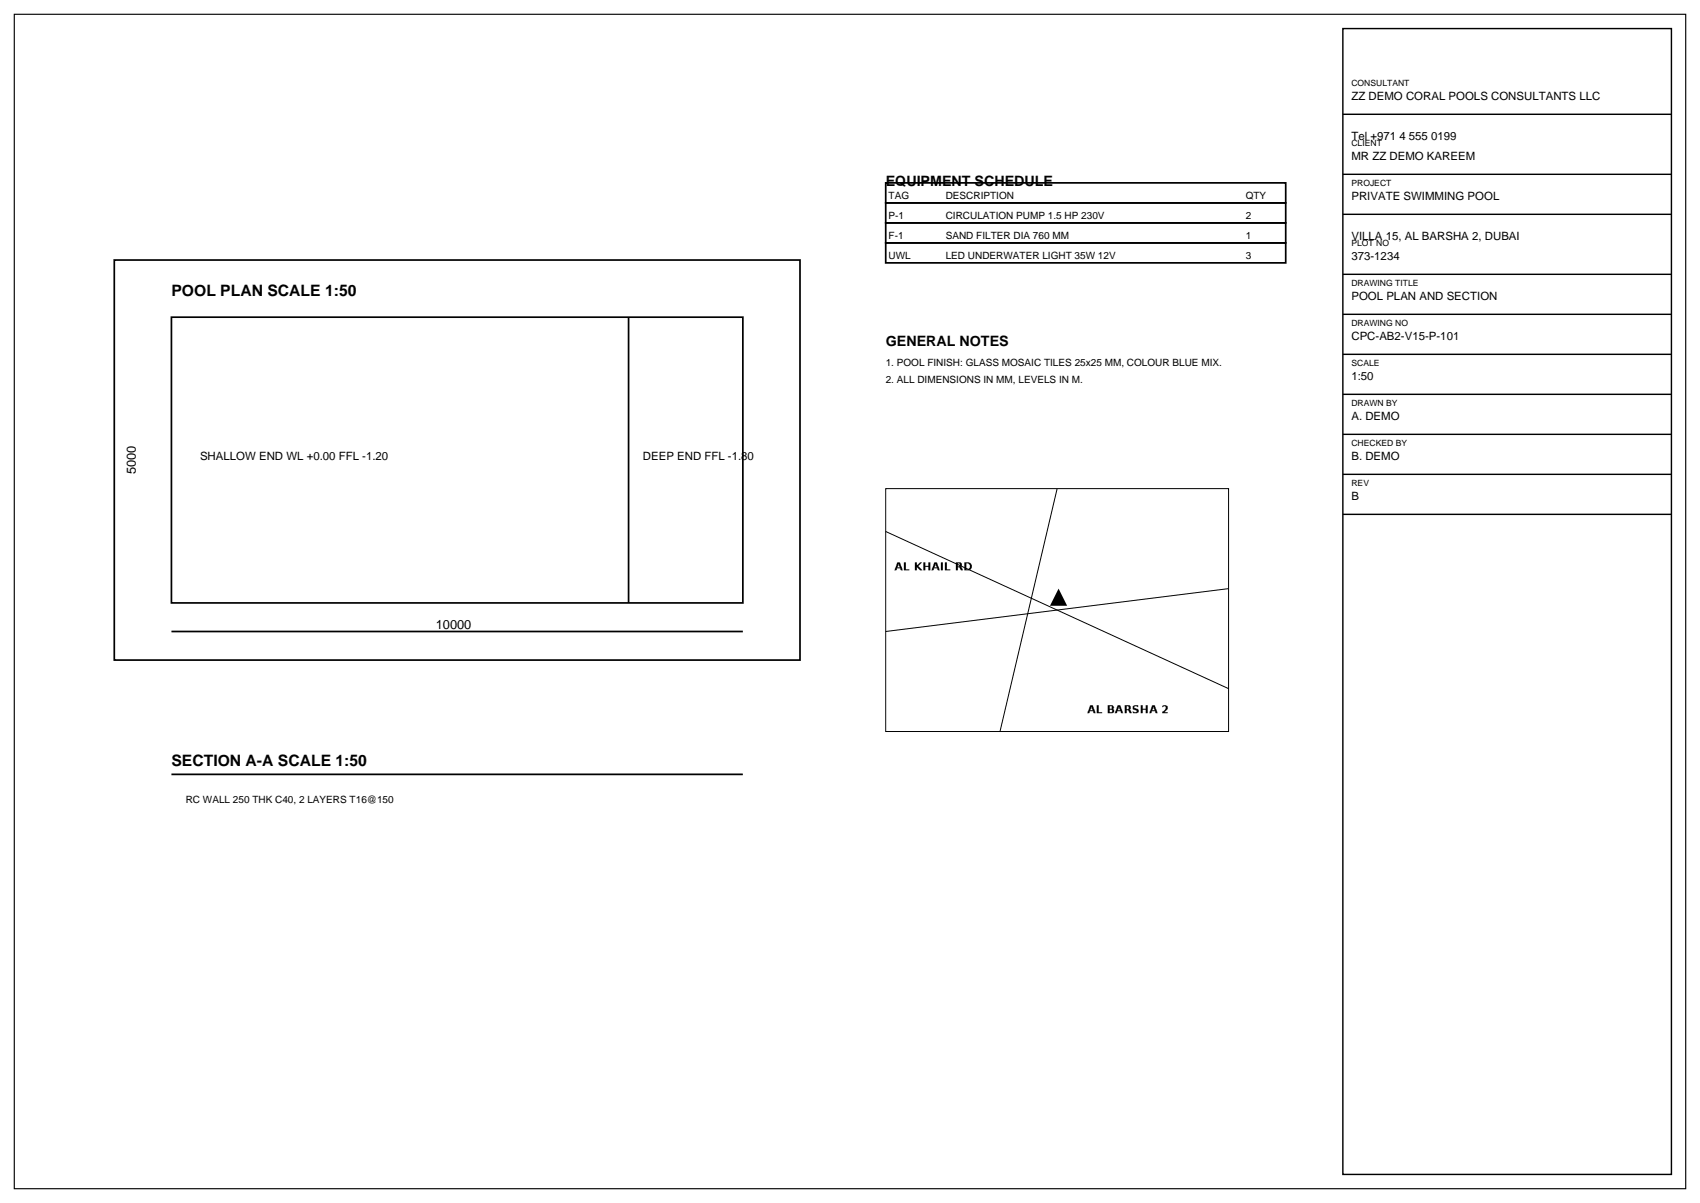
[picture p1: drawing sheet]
<svg xmlns="http://www.w3.org/2000/svg" width="420mm" height="297mm" viewBox="0 0 420 297" stroke-linecap="round" stroke-linejoin="round" font-family="sans-serif">
<defs><g id="words">
<g font-size="3.9">
<text x="42.3" y="73">POOL PLAN SCALE 1:50</text>
<text x="42.3" y="189.1">SECTION A-A SCALE 1:50</text>
</g>
<g font-size="3.5">
<text x="218.7" y="45.9">EQUIPMENT SCHEDULE</text>
<text x="218.7" y="85.4">GENERAL NOTES</text>
</g>
<g font-size="3.2">
<text x="33.5" y="117.1" transform="rotate(-90 33.5 117.1)">5000</text>
<text x="107.6" y="155.2">10000</text>
</g>
<g font-size="2.8">
<text x="333.7" y="24.7">ZZ DEMO CORAL POOLS CONSULTANTS LLC</text>
<text x="333.7" y="34.6">Tel +971 4 555 0199</text>
<text x="333.7" y="39.5">MR ZZ DEMO KAREEM</text>
<text x="333.7" y="49.4">PRIVATE SWIMMING POOL</text>
<text x="333.7" y="59.3">VILLA 15, AL BARSHA 2, DUBAI</text>
<text x="333.7" y="64.2">373-1234</text>
<text x="333.7" y="74.1">POOL PLAN AND SECTION</text>
<text x="333.7" y="84">CPC-AB2-V15-P-101</text>
<text x="333.7" y="93.8">1:50</text>
<text x="333.7" y="103.7">A. DEMO</text>
<text x="49.4" y="113.6">SHALLOW END WL +0.00 FFL -1.20</text>
<text x="158.7" y="113.6">DEEP END FFL -1.80</text>
<text x="333.7" y="113.6">B. DEMO</text>
<text x="333.7" y="123.5">B</text>
</g>
<g font-size="2.5">
<text x="219.4" y="49">TAG</text>
<text x="219.4" y="54">P-1</text>
<text x="233.5" y="49">DESCRIPTION</text>
<text x="233.5" y="54">CIRCULATION PUMP 1.5 HP 230V</text>
<text x="307.6" y="49">QTY</text>
<text x="307.6" y="54">2</text>
<text x="219.4" y="58.9">F-1</text>
<text x="233.5" y="58.9">SAND FILTER DIA 760 MM</text>
<text x="307.6" y="58.9">1</text>
<text x="219.4" y="63.9">UWL</text>
<text x="233.5" y="63.9">LED UNDERWATER LIGHT 35W 12V</text>
<text x="307.6" y="63.9">3</text>
<text x="218.7" y="90.3">1. POOL FINISH: GLASS MOSAIC TILES 25x25 MM, COLOUR BLUE MIX.</text>
<text x="218.7" y="94.5">2. ALL DIMENSIONS IN MM, LEVELS IN M.</text>
<text x="45.9" y="198.3">RC WALL 250 THK C40, 2 LAYERS T16@150</text>
</g>
<g font-size="2.1">
<text x="333.7" y="21.2">CONSULTANT</text>
<text x="333.7" y="36">CLIENT</text>
<text x="333.7" y="45.9">PROJECT</text>
<text x="333.7" y="60.7">PLOT NO</text>
<text x="333.7" y="70.6">DRAWING TITLE</text>
<text x="333.7" y="80.4">DRAWING NO</text>
<text x="333.7" y="90.3">SCALE</text>
<text x="333.7" y="100.2">DRAWN BY</text>
<text x="333.7" y="110.1">CHECKED BY</text>
<text x="333.7" y="119.9">REV</text>
</g>
</g></defs>
<path d="M3.5 3.5h412.8v290h-412.8z" fill="none" stroke="#000" stroke-width=".28"/>
<path d="M218.7 45.2h98.8v4.9h-98.8zM218.7 50.1h98.8v4.9h-98.8zM218.7 55h98.8v5h-98.8zM218.7 60h98.8v4.9h-98.8zM28.2 64.2h169.4v98.8h-169.4zM42.3 78.3h141.1v70.6h-141.1zM155.2 78.3v70.6M42.3 155.9h141.1M42.3 191.2h141.1" fill="none" stroke="#000" stroke-width=".42"/>
<path d="M331.6 7.1h81.1v282.9h-81.1zM331.6 28.2h81.1M331.6 43h81.1M331.6 52.9h81.1M331.6 67.7h81.1M331.6 77.6h81.1M331.6 87.5h81.1M331.6 97.4h81.1M331.6 107.2h81.1M331.6 117.1h81.1M331.6 127h81.1" fill="none" stroke="#000" stroke-width=".35"/>
<path d="M218.7 120.6h84.7v60h-84.7zM218.7 131.2l84.7 38.8M261.1 120.6l-14.2 60M303.4 145.3l-84.7 10.6" fill="none" stroke="#000" stroke-width=".25"/>
<g fill="#000">
<path d="M261.4 145.3l2.1 4.3h-4.2z"/>
<path d="M221.6 138.9l.6 .1zM223.2 138.9l.5 .1zM225.9 138.9l.5 .1zM227.2 138.9l.4 .1zM228 138.9l.5 .1zM229.3 138.9l.4 .1zM230.7 138.9l.7 .1zM232.3 138.9l.5 .1zM233.3 138.9l.5 .1zM236 138.9l1.3 .1zM238.1 138.9l1.3 .1zM221.5 139l.8 .1zM223.2 139l.5 .1zM225.9 139l.5 .1zM227 139l.5 .1zM228 139l.5 .1zM229.3 139l.4 .1zM230.6 139l.9 .1zM232.3 139l.5 .1zM233.3 139l.5 .1zM236 139l1.4 .1zM238.1 139l1.5 .1zM221.5 139.1l.8 .1zM223.2 139.1l.5 .1zM225.9 139.1l.5 .1zM226.9 139.1l.5 .1zM228 139.1l.5 .1zM229.3 139.1l.4 .1zM230.6 139.1l.9 .1zM232.3 139.1l.5 .1zM233.3 139.1l.5 .1zM236 139.1l.5 .1zM236.9 139.1l.6 .1zM238.1 139.1l.5 .1zM239.1 139.1l.6 .1zM221.5 139.2l.8 .1zM223.2 139.2l.5 .1zM225.9 139.2l.5 .1zM226.8 139.2l.5 .1zM228 139.2l.5 .1zM229.3 139.2l.4 .1zM230.6 139.2l.9 .1zM232.3 139.2l.5 .1zM233.3 139.2l.5 .1zM236 139.2l.5 .1zM237 139.2l.5 .1zM238.1 139.2l.5 .1zM239.3 139.2l.6 .1zM221.4 139.3l.4 .2zM222 139.3l.5 .2zM223.2 139.3l.5 .2zM225.9 139.3l.5 .2zM226.7 139.3l.5 .2zM228 139.3l.5 .2zM229.3 139.3l.4 .2zM230.5 139.3l.5 .2zM231.1 139.3l.5 .2zM232.3 139.3l.5 .2zM233.3 139.3l.5 .2zM236 139.3l.5 .2zM237 139.3l.5 .2zM238.1 139.3l.5 .2zM239.4 139.3l.5 .2zM221.4 139.5l.4 .1zM222 139.5l.5 .1zM223.2 139.5l.5 .1zM225.9 139.5l1.1 .1zM228 139.5l.5 .1zM229.3 139.5l.4 .1zM230.5 139.5l.5 .1zM231.1 139.5l.5 .1zM232.3 139.5l.5 .1zM233.3 139.5l.5 .1zM236 139.5l.5 .1zM237 139.5l.5 .1zM238.1 139.5l.5 .1zM239.5 139.5l.5 .1zM221.4 139.6l.4 .1zM222 139.6l.5 .1zM223.2 139.6l.5 .1zM225.9 139.6l1 .1zM228 139.6l.5 .1zM229.3 139.6l.4 .1zM230.5 139.6l.5 .1zM231.1 139.6l.5 .1zM232.3 139.6l.5 .1zM233.3 139.6l.5 .1zM236 139.6l.5 .1zM237 139.6l.5 .1zM238.1 139.6l.5 .1zM239.5 139.6l.5 .1zM221.2 139.7l.5 .1zM222.1 139.7l.5 .1zM223.2 139.7l.5 .1zM225.9 139.7l.9 .1zM228 139.7l1.7 .1zM230.4 139.7l.5 .1zM231.2 139.7l.5 .1zM232.3 139.7l.5 .1zM233.3 139.7l.5 .1zM236 139.7l.5 .1zM236.9 139.7l.6 .1zM238.1 139.7l.5 .1zM239.5 139.7l.5 .1zM221.2 139.8l.5 .2zM222.1 139.8l.5 .2zM223.2 139.8l.5 .2zM225.9 139.8l1 .2zM228 139.8l1.7 .2zM230.4 139.8l.5 .2zM231.2 139.8l.5 .2zM232.3 139.8l.5 .2zM233.3 139.8l.5 .2zM236 139.8l1.3 .2zM238.1 139.8l.5 .2zM239.5 139.8l.5 .2zM221.2 140l.4 .1zM222.2 140l.5 .1zM223.2 140l.5 .1zM225.9 140l1.1 .1zM228 140l.5 .1zM229.3 140l.4 .1zM230.4 140l.3 .1zM231.4 140l.4 .1zM232.3 140l.5 .1zM233.3 140l.5 .1zM236 140l1.4 .1zM238.1 140l.5 .1zM239.5 140l.5 .1zM221.1 140.1l1.6 .1zM223.2 140.1l.5 .1zM225.9 140.1l.5 .1zM226.5 140.1l.7 .1zM228 140.1l.5 .1zM229.3 140.1l.4 .1zM230.2 140.1l1.6 .1zM232.3 140.1l.5 .1zM233.3 140.1l.5 .1zM236 140.1l.5 .1zM236.9 140.1l.6 .1zM238.1 140.1l.5 .1zM239.5 140.1l.5 .1zM221.1 140.2l1.6 .1zM223.2 140.2l.5 .1zM225.9 140.2l.5 .1zM226.7 140.2l.6 .1zM228 140.2l.5 .1zM229.3 140.2l.4 .1zM230.2 140.2l1.6 .1zM232.3 140.2l.5 .1zM233.3 140.2l.5 .1zM236 140.2l.5 .1zM237 140.2l.5 .1zM238.1 140.2l.5 .1zM239.4 140.2l.5 .1zM221 140.3l.5 .2zM222.3 140.3l.5 .2zM223.2 140.3l.5 .2zM225.9 140.3l.5 .2zM226.8 140.3l.6 .2zM228 140.3l.5 .2zM229.3 140.3l.4 .2zM230.1 140.3l.5 .2zM231.5 140.3l.5 .2zM232.3 140.3l.5 .2zM233.3 140.3l.5 .2zM236 140.3l.5 .2zM237 140.3l.6 .2zM238.1 140.3l.5 .2zM239.3 140.3l.6 .2zM221 140.5l.5 .1zM222.3 140.5l.5 .1zM223.2 140.5l.5 .1zM225.9 140.5l.5 .1zM226.9 140.5l.6 .1zM228 140.5l.5 .1zM229.3 140.5l.4 .1zM230.1 140.5l.5 .1zM231.5 140.5l.5 .1zM232.3 140.5l.5 .1zM233.3 140.5l.5 .1zM236 140.5l.5 .1zM237.2 140.5l.4 .1zM238.1 140.5l.5 .1zM239.1 140.5l.6 .1zM221 140.6l.5 .1zM222.3 140.6l.5 .1zM223.2 140.6l1.4 .1zM225.9 140.6l.5 .1zM227 140.6l.6 .1zM228 140.6l.5 .1zM229.3 140.6l.4 .1zM230.1 140.6l.5 .1zM231.5 140.6l.5 .1zM232.3 140.6l.5 .1zM233.3 140.6l1.4 .1zM236 140.6l.5 .1zM237.2 140.6l.6 .1zM238.1 140.6l1.5 .1zM220.9 140.7l.5 .1zM222.5 140.7l.5 .1zM223.2 140.7l1.4 .1zM225.9 140.7l.5 .1zM227.2 140.7l.6 .1zM228 140.7l.5 .1zM229.3 140.7l.4 .1zM230 140.7l.5 .1zM231.6 140.7l.5 .1zM232.3 140.7l.5 .1zM233.3 140.7l1.4 .1zM236 140.7l.5 .1zM237.3 140.7l.5 .1zM238.1 140.7l1.3 .1z"/>
<path d="M269.2 174.1l.6 .2zM270.8 174.1l.5 .2zM273.5 174.1l1.3 .2zM276 174.1l.6 .2zM277.7 174.1l1.3 .2zM280.1 174.1l1 .2zM281.7 174.1l.5 .2zM282.9 174.1l.5 .2zM284.5 174.1l.7 .2zM287.2 174.1l.8 .2zM269.1 174.3l.9 .1zM270.8 174.3l.5 .1zM273.5 174.3l1.4 .1zM275.9 174.3l.9 .1zM277.7 174.3l1.4 .1zM279.8 174.3l1.3 .1zM281.7 174.3l.5 .1zM282.9 174.3l.5 .1zM284.4 174.3l.9 .1zM287 174.3l1.2 .1zM269.1 174.4l.9 .1zM270.8 174.4l.5 .1zM273.5 174.4l.5 .1zM274.5 174.4l.5 .1zM275.9 174.4l.9 .1zM277.7 174.4l.5 .1zM278.6 174.4l.6 .1zM279.7 174.4l.5 .1zM280.7 174.4l.4 .1zM281.7 174.4l.5 .1zM282.9 174.4l.5 .1zM284.4 174.4l.9 .1zM287 174.4l.4 .1zM287.7 174.4l.7 .1zM269.1 174.5l.9 .1zM270.8 174.5l.5 .1zM273.5 174.5l.5 .1zM274.5 174.5l.5 .1zM275.9 174.5l.9 .1zM277.7 174.5l.5 .1zM278.7 174.5l.5 .1zM279.7 174.5l.4 .1zM281 174.5l.1 .1zM281.7 174.5l.5 .1zM282.9 174.5l.5 .1zM284.4 174.5l.9 .1zM287 174.5l.1 .1zM287.9 174.5l.5 .1zM269 174.6l.5 .1zM269.6 174.6l.5 .1zM270.8 174.6l.5 .1zM273.5 174.6l.5 .1zM274.5 174.6l.6 .1zM275.8 174.6l.5 .1zM276.4 174.6l.5 .1zM277.7 174.6l.5 .1zM278.7 174.6l.5 .1zM279.7 174.6l.4 .1zM281.7 174.6l.5 .1zM282.9 174.6l.5 .1zM284.3 174.6l.5 .1zM284.9 174.6l.5 .1zM287.9 174.6l.5 .1zM269 174.7l.5 .2zM269.6 174.7l.5 .2zM270.8 174.7l.5 .2zM273.5 174.7l.5 .2zM274.5 174.7l.5 .2zM275.8 174.7l.5 .2zM276.4 174.7l.5 .2zM277.7 174.7l.5 .2zM278.7 174.7l.5 .2zM279.7 174.7l.5 .2zM281.7 174.7l.5 .2zM282.9 174.7l.5 .2zM284.3 174.7l.5 .2zM284.9 174.7l.5 .2zM287.9 174.7l.5 .2zM269 174.9l.5 .1zM269.6 174.9l.5 .1zM270.8 174.9l.5 .1zM273.5 174.9l.5 .1zM274.5 174.9l.5 .1zM275.8 174.9l.5 .1zM276.4 174.9l.5 .1zM277.7 174.9l.5 .1zM278.7 174.9l.5 .1zM279.7 174.9l.9 .1zM281.7 174.9l.5 .1zM282.9 174.9l.5 .1zM284.3 174.9l.5 .1zM284.9 174.9l.5 .1zM287.9 174.9l.5 .1zM268.9 175l.4 .1zM269.7 175l.5 .1zM270.8 175l.5 .1zM273.5 175l1.4 .1zM275.6 175l.5 .1zM276.5 175l.5 .1zM277.7 175l.5 .1zM278.6 175l.6 .1zM279.7 175l1.3 .1zM281.7 175l1.7 .1zM284.2 175l.5 .1zM285 175l.5 .1zM287.7 175l.7 .1zM268.9 175.1l.4 .1zM269.7 175.1l.5 .1zM270.8 175.1l.5 .1zM273.5 175.1l1.5 .1zM275.6 175.1l.5 .1zM276.5 175.1l.5 .1zM277.7 175.1l1.3 .1zM279.8 175.1l1.3 .1zM281.7 175.1l1.7 .1zM284.2 175.1l.5 .1zM285 175.1l.5 .1zM287.7 175.1l.5 .1zM268.9 175.2l.3 .2zM269.8 175.2l.5 .2zM270.8 175.2l.5 .2zM273.5 175.2l.5 .2zM274.5 175.2l.6 .2zM275.6 175.2l.4 .2zM276.6 175.2l.5 .2zM277.7 175.2l1.4 .2zM280.2 175.2l1 .2zM281.7 175.2l.5 .2zM282.9 175.2l.5 .2zM284.2 175.2l.3 .2zM285.2 175.2l.4 .2zM287.6 175.2l.5 .2zM268.7 175.4l1.6 .1zM270.8 175.4l.5 .1zM273.5 175.4l.5 .1zM274.7 175.4l.4 .1zM275.5 175.4l1.6 .1zM277.7 175.4l.5 .1zM278.6 175.4l.6 .1zM280.6 175.4l.6 .1zM281.7 175.4l.5 .1zM282.9 175.4l.5 .1zM284 175.4l1.6 .1zM287.5 175.4l.5 .1zM268.7 175.5l1.6 .1zM270.8 175.5l.5 .1zM273.5 175.5l.5 .1zM274.7 175.5l.4 .1zM275.5 175.5l1.6 .1zM277.7 175.5l.5 .1zM278.7 175.5l.5 .1zM280.7 175.5l.5 .1zM281.7 175.5l.5 .1zM282.9 175.5l.5 .1zM284 175.5l1.6 .1zM287.4 175.5l.5 .1zM268.6 175.6l.5 .1zM270 175.6l.5 .1zM270.8 175.6l.5 .1zM273.5 175.6l.5 .1zM274.7 175.6l.4 .1zM275.4 175.6l.5 .1zM276.8 175.6l.4 .1zM277.7 175.6l.5 .1zM278.7 175.6l.6 .1zM279.7 175.6l.1 .1zM280.7 175.6l.5 .1zM281.7 175.6l.5 .1zM282.9 175.6l.5 .1zM283.9 175.6l.5 .1zM285.3 175.6l.5 .1zM287.1 175.6l.6 .1zM268.6 175.7l.5 .2zM270 175.7l.5 .2zM270.8 175.7l.5 .2zM273.5 175.7l.5 .2zM274.5 175.7l.6 .2zM275.4 175.7l.5 .2zM276.8 175.7l.4 .2zM277.7 175.7l.5 .2zM278.9 175.7l.4 .2zM279.7 175.7l.4 .2zM280.6 175.7l.6 .2zM281.7 175.7l.5 .2zM282.9 175.7l.5 .2zM283.9 175.7l.5 .2zM285.3 175.7l.5 .2zM287 175.7l.6 .2zM268.6 175.9l.5 .1zM270 175.9l.5 .1zM270.8 175.9l1.4 .1zM273.5 175.9l1.5 .1zM275.4 175.9l.5 .1zM276.8 175.9l.4 .1zM277.7 175.9l.5 .1zM278.9 175.9l.6 .1zM279.7 175.9l1.4 .1zM281.7 175.9l.5 .1zM282.9 175.9l.5 .1zM283.9 175.9l.5 .1zM285.3 175.9l.5 .1zM287 175.9l1.4 .1zM268.5 176l.5 .1zM270.1 176l.5 .1zM270.8 176l1.4 .1zM273.5 176l1.3 .1zM275.3 176l.5 .1zM276.9 176l.5 .1zM277.7 176l.5 .1zM279 176l.5 .1zM279.8 176l1 .1zM281.7 176l.5 .1zM282.9 176l.5 .1zM283.8 176l.5 .1zM285.4 176l.5 .1zM287 176l1.4 .1z"/>
</g>
<use href="#words"/>
</svg>
